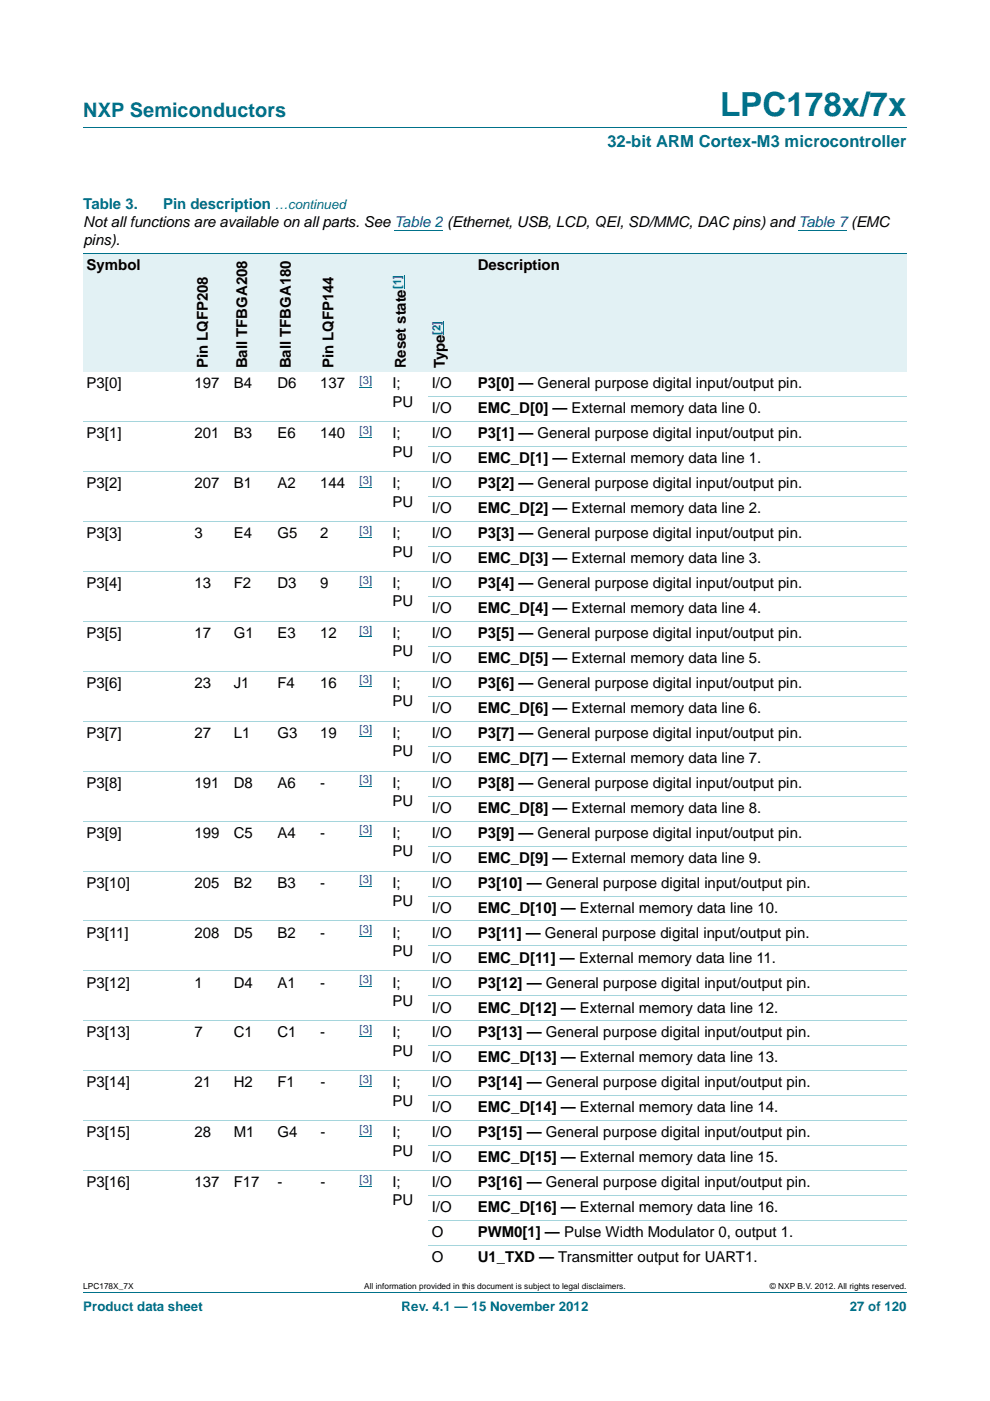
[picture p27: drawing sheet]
<svg xmlns="http://www.w3.org/2000/svg" width="210mm" height="297mm" viewBox="0 0 210 297" stroke-linecap="round" stroke-linejoin="round" font-family="sans-serif">
<defs><g id="words">
<text font-size="7" fill="#00718a" x="152.7" y="24.6">LPC178x/7x</text>
<text font-size="4.2" fill="#00718a" x="17.7" y="24.9">NXP Semiconductors</text>
<text font-size="3.5" fill="#00718a" x="128.8" y="31.1">32-bit ARM Cortex-M3 microcontroller</text>
<g font-size="3.2" fill="#00718a">
<text x="17.7" y="44.3">Table 3.</text>
<text x="34.6" y="44.3">Pin description</text>
</g>
<g font-size="3.2">
<text x="17.7" y="48.2">Not all functions are available on all parts. See Table 2 (Ethernet, USB, LCD, QEI, SD/MMC, DAC pins) and Table 7(EMC</text>
<text x="17.7" y="52">pins).</text>
<text x="18.4" y="57.3">Symbol</text>
<text x="101.3" y="57.3">Description</text>
<text x="18.4" y="82.4">P3[0]</text>
<text x="41.2" y="82.4">197</text>
<text x="44.1" y="78.1" transform="rotate(-90 44.1 78.1)">Pin LQFP208</text>
<text x="49.6" y="82.4">B4</text>
<text x="52.4" y="78.1" transform="rotate(-90 52.4 78.1)">Ball TFBGA208</text>
<text x="58.8" y="82.4">D6</text>
<text x="61.7" y="78.1" transform="rotate(-90 61.7 78.1)">Ball TFBGA180</text>
<text x="67.9" y="82.4">137</text>
<text x="70.8" y="78.1" transform="rotate(-90 70.8 78.1)">Pin LQFP144</text>
<text x="83.2" y="82.4">I;</text>
<text x="86" y="78.1" transform="rotate(-90 86 78.1)">Reset state</text>
<text x="91.6" y="82.4">I/O</text>
<text x="94.4" y="78.1" transform="rotate(-90 94.4 78.1)">Type</text>
<text x="101.3" y="82.4">P3[0] — General purpose digital input/output pin.</text>
<text x="83.2" y="86.3">PU</text>
<text x="91.6" y="87.7">I/O</text>
<text x="101.3" y="87.7">EMC_D[0] — External memory data line 0.</text>
<text x="18.4" y="92.9">P3[1]</text>
<text x="41.2" y="92.9">201</text>
<text x="49.6" y="92.9">B3</text>
<text x="58.8" y="92.9">E6</text>
<text x="67.9" y="92.9">140</text>
<text x="83.2" y="92.9">I;</text>
<text x="91.6" y="92.9">I/O</text>
<text x="101.3" y="92.9">P3[1] — General purpose digital input/output pin.</text>
<text x="83.2" y="96.8">PU</text>
<text x="91.6" y="98.2">I/O</text>
<text x="101.3" y="98.2">EMC_D[1] — External memory data line 1.</text>
<text x="18.4" y="103.5">P3[2]</text>
<text x="41.2" y="103.5">207</text>
<text x="49.6" y="103.5">B1</text>
<text x="58.8" y="103.5">A2</text>
<text x="67.9" y="103.5">144</text>
<text x="83.2" y="103.5">I;</text>
<text x="83.2" y="107.4">PU</text>
<text x="91.6" y="103.5">I/O</text>
<text x="101.3" y="103.5">P3[2] — General purpose digital input/output pin.</text>
<text x="91.6" y="108.8">I/O</text>
<text x="101.3" y="108.8">EMC_D[2] — External memory data line 2.</text>
<text x="18.4" y="114.1">P3[3]</text>
<text x="41.2" y="114.1">3</text>
<text x="49.6" y="114.1">E4</text>
<text x="58.8" y="114.1">G5</text>
<text x="67.9" y="114.1">2</text>
<text x="83.2" y="114.1">I;</text>
<text x="83.2" y="118">PU</text>
<text x="91.6" y="114.1">I/O</text>
<text x="91.6" y="119.4">I/O</text>
<text x="101.3" y="114.1">P3[3] — General purpose digital input/output pin.</text>
<text x="101.3" y="119.4">EMC_D[3] — External memory data line 3.</text>
<text x="18.4" y="124.7">P3[4]</text>
<text x="41.3" y="124.7">13</text>
<text x="49.6" y="124.7">F2</text>
<text x="58.9" y="124.7">D3</text>
<text x="67.9" y="124.7">9</text>
<text x="83.2" y="124.7">I;</text>
<text x="91.6" y="124.7">I/O</text>
<text x="101.3" y="124.7">P3[4] — General purpose digital input/output pin.</text>
<text x="83.2" y="128.6">PU</text>
<text x="91.6" y="130">I/O</text>
<text x="101.3" y="130">EMC_D[4] — External memory data line 4.</text>
<text x="18.4" y="135.3">P3[5]</text>
<text x="41.3" y="135.3">17</text>
<text x="49.6" y="135.3">G1</text>
<text x="58.9" y="135.3">E3</text>
<text x="67.9" y="135.3">12</text>
<text x="83.2" y="135.3">I;</text>
<text x="91.6" y="135.3">I/O</text>
<text x="101.3" y="135.3">P3[5] — General purpose digital input/output pin.</text>
<text x="83.2" y="139.2">PU</text>
<text x="91.6" y="140.6">I/O</text>
<text x="101.3" y="140.6">EMC_D[5] — External memory data line 5.</text>
<text x="18.4" y="145.9">P3[6]</text>
<text x="41.3" y="145.9">23</text>
<text x="49.6" y="145.9">J1</text>
<text x="58.9" y="145.9">F4</text>
<text x="67.9" y="145.9">16</text>
<text x="83.2" y="145.9">I;</text>
<text x="83.2" y="149.8">PU</text>
<text x="91.6" y="145.9">I/O</text>
<text x="101.3" y="145.9">P3[6] — General purpose digital input/output pin.</text>
<text x="91.6" y="151.2">I/O</text>
<text x="101.3" y="151.2">EMC_D[6] — External memory data line 6.</text>
<text x="18.4" y="156.5">P3[7]</text>
<text x="41.3" y="156.5">27</text>
<text x="49.6" y="156.5">L1</text>
<text x="58.9" y="156.5">G3</text>
<text x="67.9" y="156.5">19</text>
<text x="83.2" y="156.5">I;</text>
<text x="83.2" y="160.3">PU</text>
<text x="91.6" y="156.5">I/O</text>
<text x="91.6" y="161.8">I/O</text>
<text x="101.3" y="156.5">P3[7] — General purpose digital input/output pin.</text>
<text x="101.3" y="161.8">EMC_D[7] — External memory data line 7.</text>
<text x="18.4" y="167">P3[8]</text>
<text x="41.3" y="167">191</text>
<text x="49.6" y="167">D8</text>
<text x="58.9" y="167">A6</text>
<text x="67.9" y="167">-</text>
<text x="83.2" y="167">I;</text>
<text x="91.6" y="167">I/O</text>
<text x="101.3" y="167">P3[8] — General purpose digital input/output pin.</text>
<text x="83.2" y="170.9">PU</text>
<text x="91.6" y="172.3">I/O</text>
<text x="101.3" y="172.3">EMC_D[8] — External memory data line 8.</text>
<text x="18.4" y="177.6">P3[9]</text>
<text x="41.3" y="177.6">199</text>
<text x="49.6" y="177.6">C5</text>
<text x="58.9" y="177.6">A4</text>
<text x="67.9" y="177.6">-</text>
<text x="83.2" y="177.6">I;</text>
<text x="91.6" y="177.6">I/O</text>
<text x="101.3" y="177.6">P3[9] — General purpose digital input/output pin.</text>
<text x="83.2" y="181.5">PU</text>
<text x="91.6" y="182.9">I/O</text>
<text x="101.3" y="182.9">EMC_D[9] — External memory data line 9.</text>
<text x="18.4" y="188.2">P3[10]</text>
<text x="41.3" y="188.2">205</text>
<text x="49.6" y="188.2">B2</text>
<text x="58.9" y="188.2">B3</text>
<text x="67.9" y="188.2">-</text>
<text x="83.2" y="188.2">I;</text>
<text x="91.6" y="188.2">I/O</text>
<text x="101.3" y="188.2">P3[10] — General purpose digital input/output pin.</text>
<text x="83.2" y="192.1">PU</text>
<text x="91.6" y="193.5">I/O</text>
<text x="101.3" y="193.5">EMC_D[10] — External memory data line 10.</text>
<text x="18.4" y="198.8">P3[11]</text>
<text x="41.2" y="198.8">208</text>
<text x="49.6" y="198.8">D5</text>
<text x="58.9" y="198.8">B2</text>
<text x="67.9" y="198.8">-</text>
<text x="83.2" y="198.8">I;</text>
<text x="83.2" y="202.7">PU</text>
<text x="91.6" y="198.8">I/O</text>
<text x="101.3" y="198.8">P3[11] — General purpose digital input/output pin.</text>
<text x="18.4" y="209.4">P3[12]</text>
<text x="41.2" y="209.4">1</text>
<text x="49.6" y="209.4">D4</text>
<text x="58.9" y="209.4">A1</text>
<text x="67.9" y="209.4">-</text>
<text x="83.2" y="209.4">I;</text>
<text x="91.6" y="204.1">I/O</text>
<text x="91.6" y="209.4">I/O</text>
<text x="101.3" y="204.1">EMC_D[11] — External memory data line 11.</text>
<text x="101.3" y="209.4">P3[12] — General purpose digital input/output pin.</text>
<text x="83.2" y="213.3">PU</text>
<text x="91.6" y="214.7">I/O</text>
<text x="101.3" y="214.7">EMC_D[12] — External memory data line 12.</text>
<text x="18.4" y="220">P3[13]</text>
<text x="41.2" y="220">7</text>
<text x="49.6" y="220">C1</text>
<text x="58.9" y="220">C1</text>
<text x="67.9" y="220">-</text>
<text x="83.2" y="220">I;</text>
<text x="91.6" y="220">I/O</text>
<text x="101.3" y="220">P3[13] — General purpose digital input/output pin.</text>
<text x="83.2" y="223.8">PU</text>
<text x="91.6" y="225.3">I/O</text>
<text x="101.3" y="225.3">EMC_D[13] — External memory data line 13.</text>
<text x="18.4" y="230.5">P3[14]</text>
<text x="41.3" y="230.5">21</text>
<text x="49.6" y="230.5">H2</text>
<text x="58.9" y="230.5">F1</text>
<text x="67.9" y="230.5">-</text>
<text x="83.2" y="230.5">I;</text>
<text x="91.6" y="230.5">I/O</text>
<text x="101.3" y="230.5">P3[14] — General purpose digital input/output pin.</text>
<text x="83.2" y="234.4">PU</text>
<text x="91.6" y="235.8">I/O</text>
<text x="101.3" y="235.8">EMC_D[14] — External memory data line 14.</text>
<text x="18.4" y="241.1">P3[15]</text>
<text x="41.3" y="241.1">28</text>
<text x="49.6" y="241.1">M1</text>
<text x="58.9" y="241.1">G4</text>
<text x="67.9" y="241.1">-</text>
<text x="83.2" y="241.1">I;</text>
<text x="83.2" y="245">PU</text>
<text x="91.6" y="241.1">I/O</text>
<text x="101.3" y="241.1">P3[15] — General purpose digital input/output pin.</text>
<text x="18.4" y="251.7">P3[16]</text>
<text x="41.3" y="251.7">137</text>
<text x="49.6" y="251.7">F17</text>
<text x="58.9" y="251.7">-</text>
<text x="67.9" y="251.7">-</text>
<text x="83.2" y="251.7">I;</text>
<text x="91.6" y="251.7">I/O</text>
<text x="91.6" y="246.4">I/O</text>
<text x="101.3" y="246.4">EMC_D[15] — External memory data line 15.</text>
<text x="101.3" y="251.7">P3[16] — General purpose digital input/output pin.</text>
<text x="83.2" y="255.6">PU</text>
<text x="91.6" y="257">I/O</text>
<text x="101.3" y="257">EMC_D[16] — External memory data line 16.</text>
<text x="91.6" y="262.3">O</text>
<text x="101.3" y="262.3">PWM0[1] — Pulse Width Modulator 0, output 1.</text>
<text x="91.6" y="267.6">O</text>
<text x="101.3" y="267.6">U1_TXD — Transmitter output for UART1.</text>
</g>
<g font-size="2.8" fill="#00718a">
<text x="58.3" y="44.3">…continued</text>
<text x="17.7" y="277.9">Product data sheet</text>
<text x="85.2" y="277.9">Rev. 4.1 — 15 November 2012</text>
<text x="180.2" y="277.9">27 of 120</text>
</g>
<g font-size="2.4" fill="#00f">
<text x="85.1" y="61.3" transform="rotate(-90 85.1 61.3)">[1]</text>
<text x="93.4" y="71" transform="rotate(-90 93.4 71)">[2]</text>
<text x="76.3" y="81.4">[3]</text>
<text x="76.3" y="92">[3]</text>
<text x="76.3" y="102.6">[3]</text>
<text x="76.3" y="113.2">[3]</text>
<text x="76.3" y="123.7">[3]</text>
<text x="76.3" y="134.3">[3]</text>
<text x="76.3" y="144.9">[3]</text>
<text x="76.3" y="155.5">[3]</text>
<text x="76.3" y="166.1">[3]</text>
<text x="76.3" y="176.7">[3]</text>
<text x="76.3" y="187.3">[3]</text>
<text x="76.3" y="197.8">[3]</text>
<text x="76.3" y="208.4">[3]</text>
<text x="76.3" y="219">[3]</text>
<text x="76.3" y="229.6">[3]</text>
<text x="76.3" y="240.2">[3]</text>
<text x="76.3" y="250.8">[3]</text>
</g>
<g font-size="1.8">
<text x="17.7" y="273.3">LPC178X_7X</text>
<text x="77.2" y="273.3">All information provided in this document is subject to legal disclaimers.</text>
<text x="163.3" y="273.3">© NXP B.V. 2012. All rights reserved.</text>
</g>
</g></defs>
<path d="M17.7 27h174.6M17.7 273.9h174.6" fill="none" stroke="#00718a" stroke-width=".21"/>
<g fill="none" stroke="#00f" stroke-width=".21">
<path d="M83.7 48.9h10.3M169.4 48.9h10.2M76.3 82.1h2.6M76.3 92.7h2.6M76.3 103.3h2.6M76.3 113.9h2.6M76.3 124.5h2.6M76.3 135h2.6M76.3 145.6h2.6M76.3 156.2h2.6M76.3 166.8h2.6M76.3 177.4h2.6"/>
<path d="M76.3 188h2.6M76.3 198.5h2.6M76.3 209.1h2.6M76.3 219.7h2.6M76.3 230.3h2.6M76.3 240.9h2.6M76.3 251.5h2.6"/>
</g>
<g fill="#e2f1f4">
<path d="M17.7 53.8h22.8v25h-22.8z"/>
<path d="M40.5 53.8h8.4v25h-8.4z"/>
<path d="M48.9 53.8h9.2v25h-9.2z"/>
<path d="M58.1 53.8h9.1v25h-9.1z"/>
<path d="M67.2 53.8h8.4v25h-8.4z"/>
<path d="M75.6 53.8h15.3v25h-15.3z"/>
</g>
<path d="M85.8 58.4v2.9" fill="none" stroke="#00f" stroke-width=".21"/>
<path d="M90.9 53.8h9.7v25h-9.7z" fill="#e2f1f4"/>
<path d="M94.1 68.1v2.9" fill="none" stroke="#00f" stroke-width=".21"/>
<path d="M100.6 53.8h91.7v25h-91.7z" fill="#e2f1f4"/>
<path d="M17.7 53.8h174.6" fill="none" stroke="#00718a" stroke-width=".21"/>
<g fill="none" stroke="#a5d5dc" stroke-width=".21">
<path d="M17.7 89.4h174.6M90.9 84.1h101.4M90.9 94.7h101.4M17.7 100h174.6M17.7 110.6h174.6M90.9 105.3h101.4M90.9 115.9h101.4M17.7 121.2h174.6M17.7 131.8h174.6M90.9 126.5h101.4M90.9 137.1h101.4M17.7 142.3h174.6"/>
<path d="M17.7 152.9h174.6M90.9 147.6h101.4M90.9 158.2h101.4M17.7 163.5h174.6M17.7 174.1h174.6M90.9 168.8h101.4M90.9 179.4h101.4M17.7 184.7h174.6M17.7 195.3h174.6M90.9 190h101.4M17.7 205.8h174.6M17.7 216.4h174.6"/>
<path d="M90.9 200.6h101.4M90.9 211.1h101.4M17.7 227h174.6M17.7 237.6h174.6M90.9 221.7h101.4M90.9 232.3h101.4M17.7 248.2h174.6M90.9 242.9h101.4M90.9 253.5h101.4M90.9 258.8h101.4M90.9 264.1h101.4"/>
</g>
<use href="#words"/>
</svg>
